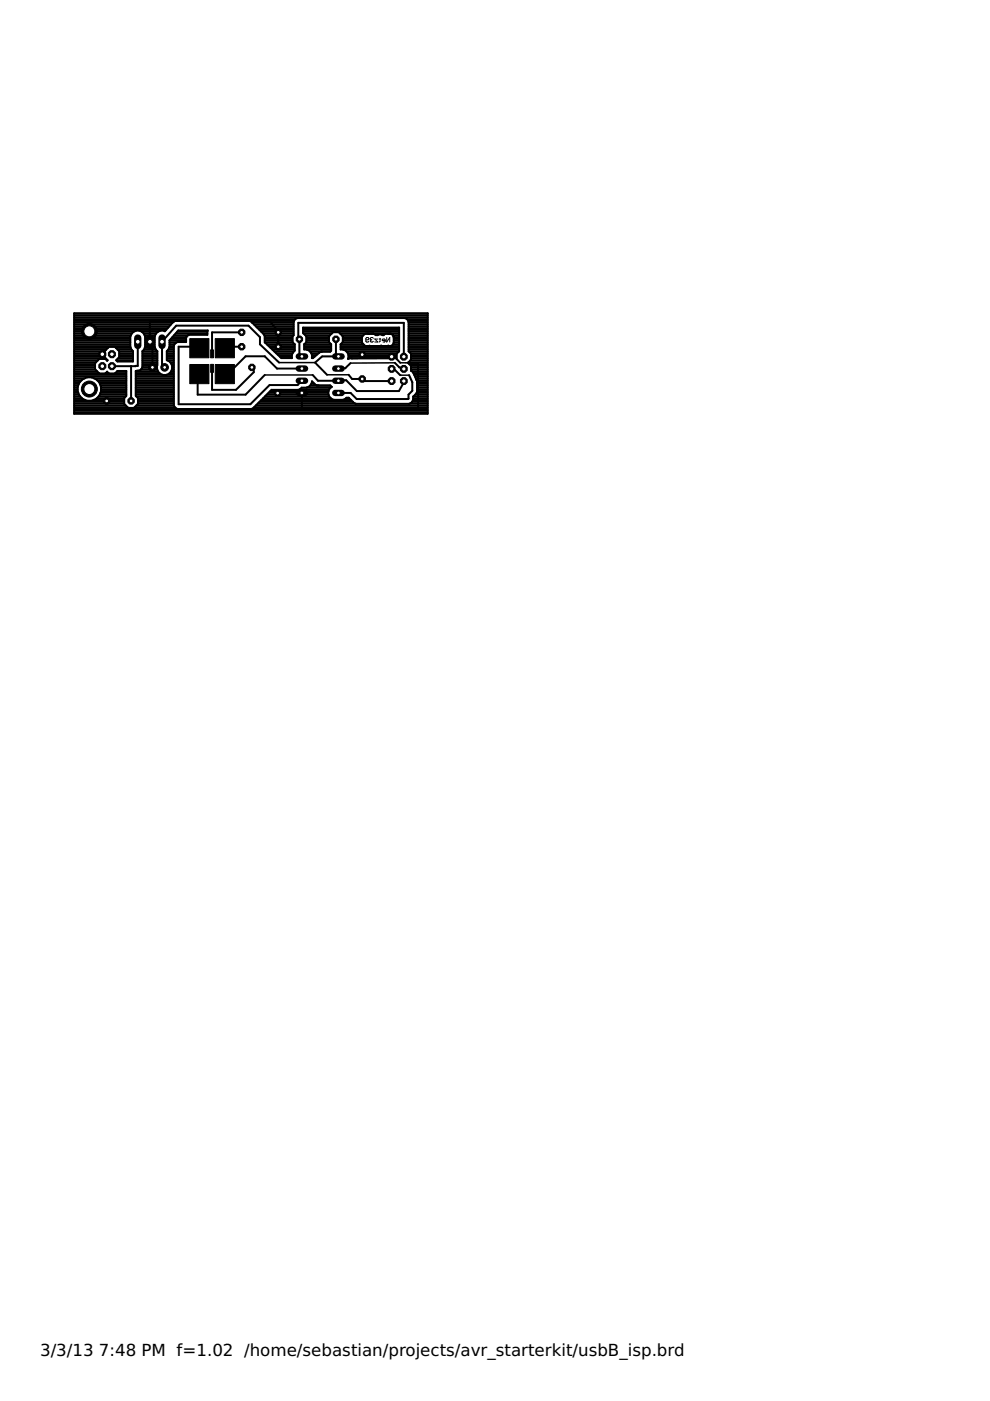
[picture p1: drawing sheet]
<svg xmlns="http://www.w3.org/2000/svg" width="210mm" height="297mm" viewBox="0 0 210 297" stroke-linecap="round" stroke-linejoin="round" font-family="sans-serif">
<defs><g id="words">
<g font-size="3.5">
<text x="8.5" y="287.5">3/3/13</text>
<text x="21" y="287.5">7:48 PM f=1.02 /home/sebastian/projects/avr_starterkit/usbB_isp.brd</text>
</g>
</g></defs>
<path d="M77.6 72.1h.4l.2-.2-.2-.3h-.3l-.1 .1v.7l.1 .1 .5-.1M78.7 72.1l-.2 .1 .2 .3 .5-.1M78.7 72.1h.1M79.2 71.7l-.5-.1-.2 .1 .2 .4M80.1 71.9h-.6l.6 .6h-.6M80.4 71.9h.3M80.6 71.7v.7l-.2 .1M81.7 72.2h-.7l.2-.3h.3l.2 .2v.3l-.5 .1M82 71.6v.9l.6-.9v.9" fill="none" stroke="#000" stroke-width=".21"/>
<g fill="#000" stroke="#000" stroke-width=".21">
<path d="M40.2 77.3h4.1v4h-4.1zM40.2 71.8h4.1v4.1h-4.1zM44.7 77.3h.6v1.7h-.6zM44.7 74.2h.6v1.7h-.6zM45.6 77.3h4.1v4h-4.1zM45.6 71.8h4.1v4.1h-4.1z"/>
<circle cx="32.3" cy="77.9" r=".87"/>
</g>
<g fill="none" stroke="#000" stroke-width=".42">
<path d="M15.7 74.5h6.5M15.7 73.4h11.9M15.7 71.1h12M15.7 66.4h75v21.3h-75zM15.7 68.1h21.4M15.7 79.9h11.1M15.7 79.5h11.1M15.7 79.1h5.3M15.7 78.7h4.9M15.7 78.3h4.5M15.7 78h4.5M15.7 77.6h4.5"/>
<path d="M15.7 77.2h4.5M15.7 76.8h4.6M15.7 76.4h5M15.7 76.1h6.8M15.7 75.7h6.5M15.7 75.3h6.5M15.7 74.9h6.5M15.7 74.1h6.8M15.7 73.8h7.2M15.7 73h11.9M15.7 72.6h11.9M15.7 72.2h11.9"/>
<path d="M15.7 71.9h11.9M15.7 71.5h11.9M15.7 70.7h12.2M15.7 70.3h12.6M15.7 70h19.5M15.7 69.6h19.9M15.7 69.2h20.2M15.7 68.8h20.5M15.7 68.4h20.9M15.7 67.7h46.9M15.7 67.3h75M15.7 66.9h75"/>
<path d="M15.7 66.5h75M22.4 79.1h.6M22.7 76.4h.1M24.4 79.1h2.4M24.6 73.8h3.1M24.7 76.4h3.5M24.8 78.7h2M25 76.1h3.2M25 74.1h2.9M25.3 74.5h2.9M25.3 75.7h2.9M25.3 75.3h2.9"/>
<path d="M25.3 74.9h2.9M27.8 77.6v7.4M28.3 70.3l-.4 .5-.3 .6v2.1l.6 .9v2.2h-3.3l-.3-.2 .7-.7v-1.2l-.9-.9h-1.3l-.9 .9v1.2l.6 .7-.1 .1-.4-.4h-1.2l-.9 .9v1.3l.9 .9h1.2l.4-.4 .4 .4h1.3l.5-.5h1.9v5.2l-.5 .5M28.3 70.3a1.61 1.61 0 0 1 2.5 1.1v2.1l-.3 .6-.3 .3v3.4a1.32 1.32 0 0 1-1.4 .9v5.2l.5 .5M28.8 79.9h8.1M28.8 79.5h5.7M28.8 79.1h5M28.8 78.7h4.7M29.2 72.5v5.1h-5.5M29.9 78.3h3.4M30.1 70.3h3.4M30.1 78h3.2"/>
<path d="M30.2 74.5h3.2M30.2 77.6h3.1M30.2 77.2h3.2M30.2 76.8h3.2M30.2 76.4h3.2M30.2 76.1h3.2M30.2 75.7h3.2M30.2 75.3h3.2M30.2 74.9h3.2M30.5 70.7h2.6M30.5 74.1h2.6M30.7 71.1h2.2"/>
<path d="M30.7 73.8h2.2M30.8 73.4h2M30.8 73h2M30.8 72.6h2M30.8 72.2h2M30.8 71.9h2M30.8 71.5h2M33.3 77.6a1.63 1.63 0 0 0 1.6 1.9 1.63 1.63 0 0 0 1.6-1.9M35.3 79.5h1.6M35.4 74.5h1.5M35.4 76.1h1.5M35.4 75.7h1.5"/>
<path d="M35.4 75.3h1.5M35.4 74.9h1.5M35.5 76.4h1.4M35.7 74.1h1.2M35.8 73.8h1.1M35.9 73.4h1M35.9 73h1.1M35.9 72.6h1.5M35.9 72.2h3.6M36 79.1h.9M36.1 76.8h.8M36.2 71.9h3.3"/>
<path d="M36.3 78.7h.6M36.3 77.2h.6M36.4 78.3h.5M36.5 77.6l-.2-.6-.5-.5-.4-.1v-2l.5-.9v-1.3l1.9-2.1h6.2v.9h-3.9l-.5 .3-.1 1.2h-1.8l-.7 .4-.1 .4v12.6l.1 .4 .7 .4M36.5 78h.4M36.5 77.6h.4M36.6 71.5h2.9M36.8 68.2h-.1M36.8 68.2l-1.8 2a1.54 1.54 0 0 0-2.2 1.2v2.1l.2 .6 .4 .3-.1 3.2M36.9 71.1h2.9M37.1 68.1l-.3 .1M37.1 68v.1"/>
<path d="M37.2 70.7h6.8M37.5 70.3h6.5M40.9 73.5l.3 .3h1.1M42.3 79.3l-.4 .3v4.1h10.2l4-4.2M42.9 73.5h-5v12.2h15.2l4-4.1h6l.9-.9M48 73.5v-1l-.3 .4v.9l.3-.3h3.2M51.2 70.5h-6.2v4.5M52.9 68l.4 .2 2.7 2.7 .1 .4v1.3l3.5 3.3h2.3v-.6M52.9 68.1h9.4M53.4 77.9h.4v1l-3.8 3.8h-5v-4.6M53.5 68.4h8.8M53.9 68.8h8.4"/>
<path d="M54.3 69.2h8M54.6 69.6h7.7M55 70h7.3M55.4 70.3h6.9M55.8 70.7h6.5M56 71.1h6.2M56.1 72.2h5.9M56.1 71.9h5.9M56.1 71.5h5.9M56.2 72.6h5.9M56.6 73h5.9M57 73.4h5.5"/>
<path d="M57.4 73.8h5.1M57.8 74.1h4.7M58.2 74.5h4.1M58.6 74.9h3.4M59 73.5v-3.2l-1.9-2.3h-25.3v4.4l.5 .6v4.9M59 75.3h2.9M59.2 76.9l-4.1-3.9v-1.5l-2.4-2.5h-15.3l-3 3.5v4.9l.5 .5M59.4 75.7h2.5M62.3 71.1v-2.9l.4-.6 .4-.2h22.7l.4 .2 .4 .6v6.3l.5 .5v1.3l-.6 .6 .6 .7M62.3 71.1l-.3 .2v1.2l.5 .5M62.5 73v1.4l-.6 .9M64 78.1h-5.3l-2.6-2.6h-4l-3.1 3.1h-1l-1 1h.3l.4-.3"/>
<path d="M64 75.6l-.5-.6v-3.1h-.3v-3.4h22.4v7.1M64.3 70.3h20.3M64.3 70h20.3M64.3 69.6h20.3M64.4 70.7h5.9M64.5 73l.5-.5v-1.2l-.7-.7v-1.2h20.3v5.1l-.5 .5v1h-10l-.3 .1 .1-.8M64.5 73v1.1a1.44 1.44 0 0 1 1.6 1.2M64.5 73.4h5.7M64.5 73.8h5.7M64.5 73h5.7M64.7 71.1h5.3M64.9 72.6h4.9"/>
<path d="M65 72.2h4.7M65 71.9h4.7M65 71.5h4.7M65.1 74.1h5.1M66 74.9h1.5M66.1 75.7h.6M66.1 75.3h1M66.3 79.5l1.1 1.2 6-.1 2.2 2.3h9l1-1.8v-.3M67.8 74.7l-1.4 1.2h-.3v-.6M67.8 74.7h.1M68.1 74.5l-.3 .2M70.2 73l-.5-.5v-1.2l.9-.9h1.2l.9 .9v1.2l-.5 .5"/>
<path d="M70.2 73v1.4l-.2 .1h-4.3M71.2 71.9v3.1l.6 .6h-3.5l-1.5 1.3 2.5 2.6M72.1 70.7h12.5M72.2 73v1.1a1.45 1.45 0 0 1 1.7 1.2M72.2 73.4h12.4M72.2 73.8h12.4M72.2 73h4.8M72.5 71.1h4.5M72.6 72.6h4.2M72.7 71.9h4M72.7 71.5h4.1M72.9 74.1h11.7"/>
<path d="M73.5 74.5h11.1M73.7 74.9h10.5M73.8 76.1h.1M73.9 75.7h10.2M73.9 75.3h10.2M73.9 79.5l.8 .8h2.1l.4 .5h5.8M74.3 77l-1.1 1.1h-1.4M76.7 72.2h-4M76.8 75.2l.4 .4h6.3l1.4 1.3M77.1 73.1h.1M77.9 70.7v.1M78.2 70.7l1.3 .2"/>
<path d="M78.2 70.7v.1M78.2 73.4h.3M78.2 70.7a1.2 1.2 0 0 0-1.5 .9l.1 1.1 .8 .7M78.8 70.7v.1M79.2 73.4h.1M79.5 70.9h.1M80.3 73.4h.1M80.6 73.4h.4M81.7 73.4h.1M81.9 73.4h.2M82.3 70.8a.8 .8 0 0 0-1 .3h-.2a.78 .78 0 0 0-1 0h-.4l-.2-.2M82.3 70.8h.1"/>
<path d="M82.3 70.8h.7l.4 .3M82.3 73.3l-.1 .1M82.3 73.3h.1M82.3 73.3l.2 .1M83 78.2h.5l1.4 1.3M83.3 73h1.3M83.4 71.1l.1 .4M83.4 71.1h1.2M83.5 71.5v1.2l-.1 .3-.6 .4M83.5 72.6h1.1M83.5 72.2h1.1M83.5 71.9h1.1"/>
<path d="M83.5 71.5h1.1M83.7 76.9l1 1 .9 .2v.1M86.3 67.7h4.4M86.6 68.1h4.1M86.6 76.8h4.1M86.6 73.4h4.1M86.6 71.1h4.1M86.6 74.1h4.1M86.6 73.8h4.1M86.6 73h4.1M86.6 72.6h4.1M86.6 72.2h4.1"/>
<path d="M86.6 71.9h4.1M86.6 71.5h4.1M86.6 70.7h4.1M86.6 70.3h4.1M86.6 70h4.1M86.6 69.6h4.1M86.6 69.2h4.1M86.6 68.8h4.1M86.6 68.4h4.1M86.7 74.5h4M86.7 79.5l.7 1.5v1.8l-.8 .9-.1 .9h-10.9l-1.3-1.3h-2.5M86.8 77.2h3.9"/>
<path d="M87 76.4h3.7M87.1 74.9h3.6M87.1 77.6v1l.5 .4 .7 1.6M87.1 78.3h3.6M87.1 78h3.6M87.1 77.6h3.6M87.1 76.1h3.6M87.1 75.7h3.6M87.1 75.3h3.6M87.3 78.7h3.4M87.7 79.1h3M87.8 79.5h2.9"/>
<path d="M88 79.9h2.7M88.6 77v9.7M15.7 86.7h75M15.7 87.5h75M15.7 87.1h75M15.7 86.3h11.3M15.7 86h10.9M15.7 85.6h10.6M15.7 85.2h10.6M15.7 84.8h2.4M15.7 84.4h1.7M15.7 84.1h1.3"/>
<path d="M15.7 83.7h1M15.7 83.3h.9M15.7 82.9h.8M15.7 82.5h.8M15.7 82.1h.8M15.7 81.8h.9M15.7 81.4h1M15.7 81h1.2M15.7 80.6h1.6M15.7 80.2h2.2M19.8 84.8h6.5M20 80.2h6.8"/>
<path d="M20.5 84.4h5.8M20.6 80.6h6.2M20.9 84.1h5.8M21 81h5.8M21.1 83.7h5.7M21.2 81.4h5.6M21.3 83.3h5.5M21.3 81.8h5.5M21.4 82.9h5.4M21.4 82.5h5.4M21.4 82.1h5.4M26.3 84.4v1.2l.9 .9h1.2l.9-.9v-1.2"/>
<path d="M28.6 86.3h8.5M28.8 83.7h8.1M28.8 83.3h8.1M28.8 82.9h8.1M28.8 82.5h8.1M28.8 82.1h8.1M28.8 81.8h8.1M28.8 81.4h8.1M28.8 81h8.1M28.8 80.6h8.1M28.8 80.2h8.1M28.9 84.1h8"/>
<path d="M28.9 86h8M29.3 85.6h7.6M29.3 85.2h7.6M29.3 84.8h7.6M29.3 84.4h7.6M53.9 86.3h36.8M54.3 86h36.4M54.7 85.6h20.7M55 85.2h19.8M55.4 84.8h19M55.8 84.4h14.3M56.2 84.1h13.6"/>
<path d="M56.6 83.7h13M56.9 83.3h12.7M57.3 82.9h12.4M63.6 82.5h6.2M64 83.3v3.2l.3 .2M65.1 82.1h5.1M65.7 81.8h4.3M66 81.4h.7M66.1 81h.2M66.8 81.6l-.7-.7a1.39 1.39 0 0 1-1.1 1.3h-1l-.7 .5h-5.7l-3.9 3.9-.4 .1M66.8 81.6h.1M66.8 81.6l.8 .1"/>
<path d="M67.6 81.7h2.4l.4 .3a1.48 1.48 0 0 0-.8 1.5 1.48 1.48 0 0 0 1.2 1.3h1.9l.8-.5h.4l1.2 1.2 .3 .1h11.3l.7-.4M67.6 81.7h.1M73.4 84.4h.6M86.8 85.6h3.9M87.4 85.2h3.3M87.4 85.2h.1M87.6 84.8h3.1M87.6 84.4h3.1M87.7 84.1h3M88 83.7h2.7M88.2 80.2h2.5M88.3 83.3h2.4"/>
<path d="M88.3 80.6l.1 .2M88.3 80.6h2.4M88.4 80.8v2.3l-.1 .3-.7 .7v.6l-.2 .5M88.4 81.2h.1M88.4 80.8l.1 .1M88.4 82.9h2.3M88.4 82.5h2.3M88.4 82.1h2.3M88.4 81.8h2.3M88.4 81.4h2.3M88.4 81h2.3M88.6 80.8h.1"/>
<circle cx="18.9" cy="82.5" r="2.52"/>
</g>
<path d="M56.1 79.5h10.2M59.2 76.9h7.6M69.3 79.5h4.6M83.7 76.9l-9.4 .1M84.9 79.5h1.8M84.9 76.9l3.7 .1" fill="none" stroke="#000" stroke-width=".32"/>
<circle cx="32.3" cy="77.9" r=".4" fill="#fff" stroke="#000" stroke-width=".21"/>
<circle cx="34.9" cy="77.9" r=".8" fill="#000" stroke="#000" stroke-width=".21"/>
<circle cx="34.9" cy="77.9" r=".4" fill="#fff" stroke="#000" stroke-width=".21"/>
<circle cx="27.8" cy="85" r=".73" fill="#000" stroke="#000" stroke-width=".21"/>
<circle cx="27.8" cy="85" r=".4" fill="#fff" stroke="#000" stroke-width=".21"/>
<circle cx="22.6" cy="85" r=".73" fill="#000" stroke="#000" stroke-width=".21"/>
<circle cx="22.6" cy="85" r=".4" fill="#fff" stroke="#000" stroke-width=".21"/>
<circle cx="76.8" cy="80.3" r=".73" fill="#000" stroke="#000" stroke-width=".21"/>
<circle cx="76.8" cy="80.3" r=".4" fill="#fff" stroke="#000" stroke-width=".21"/>
<circle cx="76.8" cy="75.2" r=".73" fill="#000" stroke="#000" stroke-width=".21"/>
<circle cx="76.8" cy="75.2" r=".4" fill="#fff" stroke="#000" stroke-width=".21"/>
<circle cx="63.5" cy="71.9" r=".73" fill="#000" stroke="#000" stroke-width=".21"/>
<circle cx="63.5" cy="71.9" r=".4" fill="#fff" stroke="#000" stroke-width=".21"/>
<circle cx="71.2" cy="71.9" r=".73" fill="#000" stroke="#000" stroke-width=".21"/>
<circle cx="71.2" cy="71.9" r=".4" fill="#fff" stroke="#000" stroke-width=".21"/>
<circle cx="51.2" cy="73.5" r=".73" fill="#000" stroke="#000" stroke-width=".21"/>
<circle cx="51.2" cy="73.5" r=".4" fill="#fff" stroke="#000" stroke-width=".21"/>
<circle cx="59" cy="73.5" r=".73" fill="#000" stroke="#000" stroke-width=".21"/>
<circle cx="59" cy="73.5" r=".4" fill="#fff" stroke="#000" stroke-width=".21"/>
<circle cx="53.4" cy="77.9" r=".73" fill="#000" stroke="#000" stroke-width=".21"/>
<circle cx="53.4" cy="77.9" r=".4" fill="#fff" stroke="#000" stroke-width=".21"/>
<circle cx="58.9" cy="83.4" r=".73" fill="#000" stroke="#000" stroke-width=".21"/>
<circle cx="58.9" cy="83.4" r=".4" fill="#fff" stroke="#000" stroke-width=".21"/>
<circle cx="51.2" cy="70.5" r=".73" fill="#000" stroke="#000" stroke-width=".21"/>
<circle cx="51.2" cy="70.5" r=".4" fill="#fff" stroke="#000" stroke-width=".21"/>
<circle cx="59" cy="70.5" r=".73" fill="#000" stroke="#000" stroke-width=".21"/>
<circle cx="59" cy="70.5" r=".4" fill="#fff" stroke="#000" stroke-width=".21"/>
<path d="M29.2 71.7v1.5" fill="none" stroke="#000" stroke-width="1.6"/>
<circle cx="29.2" cy="72.5" r=".51" fill="#fff" stroke="#000" stroke-width=".21"/>
<path d="M31.8 71.7v1.5" fill="none" stroke="#000" stroke-width="1.6"/>
<circle cx="31.8" cy="72.5" r=".51" fill="#fff" stroke="#000" stroke-width=".21"/>
<path d="M34.4 71.7v1.5" fill="none" stroke="#000" stroke-width="1.6"/>
<circle cx="34.4" cy="72.5" r=".51" fill="#fff" stroke="#000" stroke-width=".21"/>
<path d="M63.4 75.6h1.3" fill="none" stroke="#000" stroke-width="1.4"/>
<circle cx="64" cy="75.6" r=".4" fill="#fff" stroke="#000" stroke-width=".21"/>
<path d="M63.4 78.1h1.3" fill="none" stroke="#000" stroke-width="1.4"/>
<circle cx="64" cy="78.1" r=".4" fill="#fff" stroke="#000" stroke-width=".21"/>
<path d="M63.4 80.7h1.3" fill="none" stroke="#000" stroke-width="1.4"/>
<circle cx="64" cy="80.7" r=".4" fill="#fff" stroke="#000" stroke-width=".21"/>
<path d="M63.4 83.3h1.3" fill="none" stroke="#000" stroke-width="1.4"/>
<circle cx="64" cy="83.3" r=".4" fill="#fff" stroke="#000" stroke-width=".21"/>
<path d="M71.1 83.3h1.3" fill="none" stroke="#000" stroke-width="1.4"/>
<circle cx="71.8" cy="83.3" r=".4" fill="#fff" stroke="#000" stroke-width=".21"/>
<path d="M71.1 80.7h1.3" fill="none" stroke="#000" stroke-width="1.4"/>
<circle cx="71.8" cy="80.7" r=".4" fill="#fff" stroke="#000" stroke-width=".21"/>
<path d="M71.1 78.1h1.3" fill="none" stroke="#000" stroke-width="1.4"/>
<circle cx="71.8" cy="78.1" r=".4" fill="#fff" stroke="#000" stroke-width=".21"/>
<path d="M71.1 75.6h1.3" fill="none" stroke="#000" stroke-width="1.4"/>
<circle cx="71.8" cy="75.6" r=".4" fill="#fff" stroke="#000" stroke-width=".21"/>
<circle cx="23.7" cy="77.6" r=".8" fill="#000" stroke="#000" stroke-width=".21"/>
<circle cx="23.7" cy="77.6" r=".49" fill="#fff" stroke="#000" stroke-width=".21"/>
<circle cx="23.7" cy="75.1" r=".8" fill="#000" stroke="#000" stroke-width=".21"/>
<circle cx="23.7" cy="75.1" r=".49" fill="#fff" stroke="#000" stroke-width=".21"/>
<circle cx="21.7" cy="75.1" r=".8" fill="#000" stroke="#000" stroke-width=".21"/>
<circle cx="21.7" cy="75.1" r=".49" fill="#fff" stroke="#000" stroke-width=".21"/>
<circle cx="21.7" cy="77.6" r=".8" fill="#000" stroke="#000" stroke-width=".21"/>
<circle cx="21.7" cy="77.6" r=".49" fill="#fff" stroke="#000" stroke-width=".21"/>
<circle cx="18.9" cy="70.3" r="1.69" fill="#000" stroke="#000" stroke-width=".21"/>
<circle cx="18.9" cy="70.3" r="1.16" fill="#fff" stroke="#000" stroke-width=".21"/>
<circle cx="18.9" cy="82.5" r="1.69" fill="#000" stroke="#000" stroke-width=".21"/>
<circle cx="18.9" cy="82.5" r="1.16" fill="#fff" stroke="#000" stroke-width=".21"/>
<circle cx="85.6" cy="80.8" r=".78" fill="#000" stroke="#000" stroke-width=".21"/>
<circle cx="85.6" cy="80.8" r=".47" fill="#fff" stroke="#000" stroke-width=".21"/>
<circle cx="83" cy="80.8" r=".78" fill="#000" stroke="#000" stroke-width=".21"/>
<circle cx="83" cy="80.8" r=".47" fill="#fff" stroke="#000" stroke-width=".21"/>
<circle cx="85.6" cy="78.2" r=".78" fill="#000" stroke="#000" stroke-width=".21"/>
<circle cx="85.6" cy="78.2" r=".47" fill="#fff" stroke="#000" stroke-width=".21"/>
<circle cx="83" cy="78.2" r=".78" fill="#000" stroke="#000" stroke-width=".21"/>
<circle cx="83" cy="78.2" r=".47" fill="#fff" stroke="#000" stroke-width=".21"/>
<circle cx="85.6" cy="75.6" r=".78" fill="#000" stroke="#000" stroke-width=".21"/>
<circle cx="85.6" cy="75.6" r=".47" fill="#fff" stroke="#000" stroke-width=".21"/>
<circle cx="83" cy="75.6" r=".78" fill="#000" stroke="#000" stroke-width=".21"/>
<circle cx="83" cy="75.6" r=".47" fill="#fff" stroke="#000" stroke-width=".21"/>
<use href="#words"/>
</svg>
